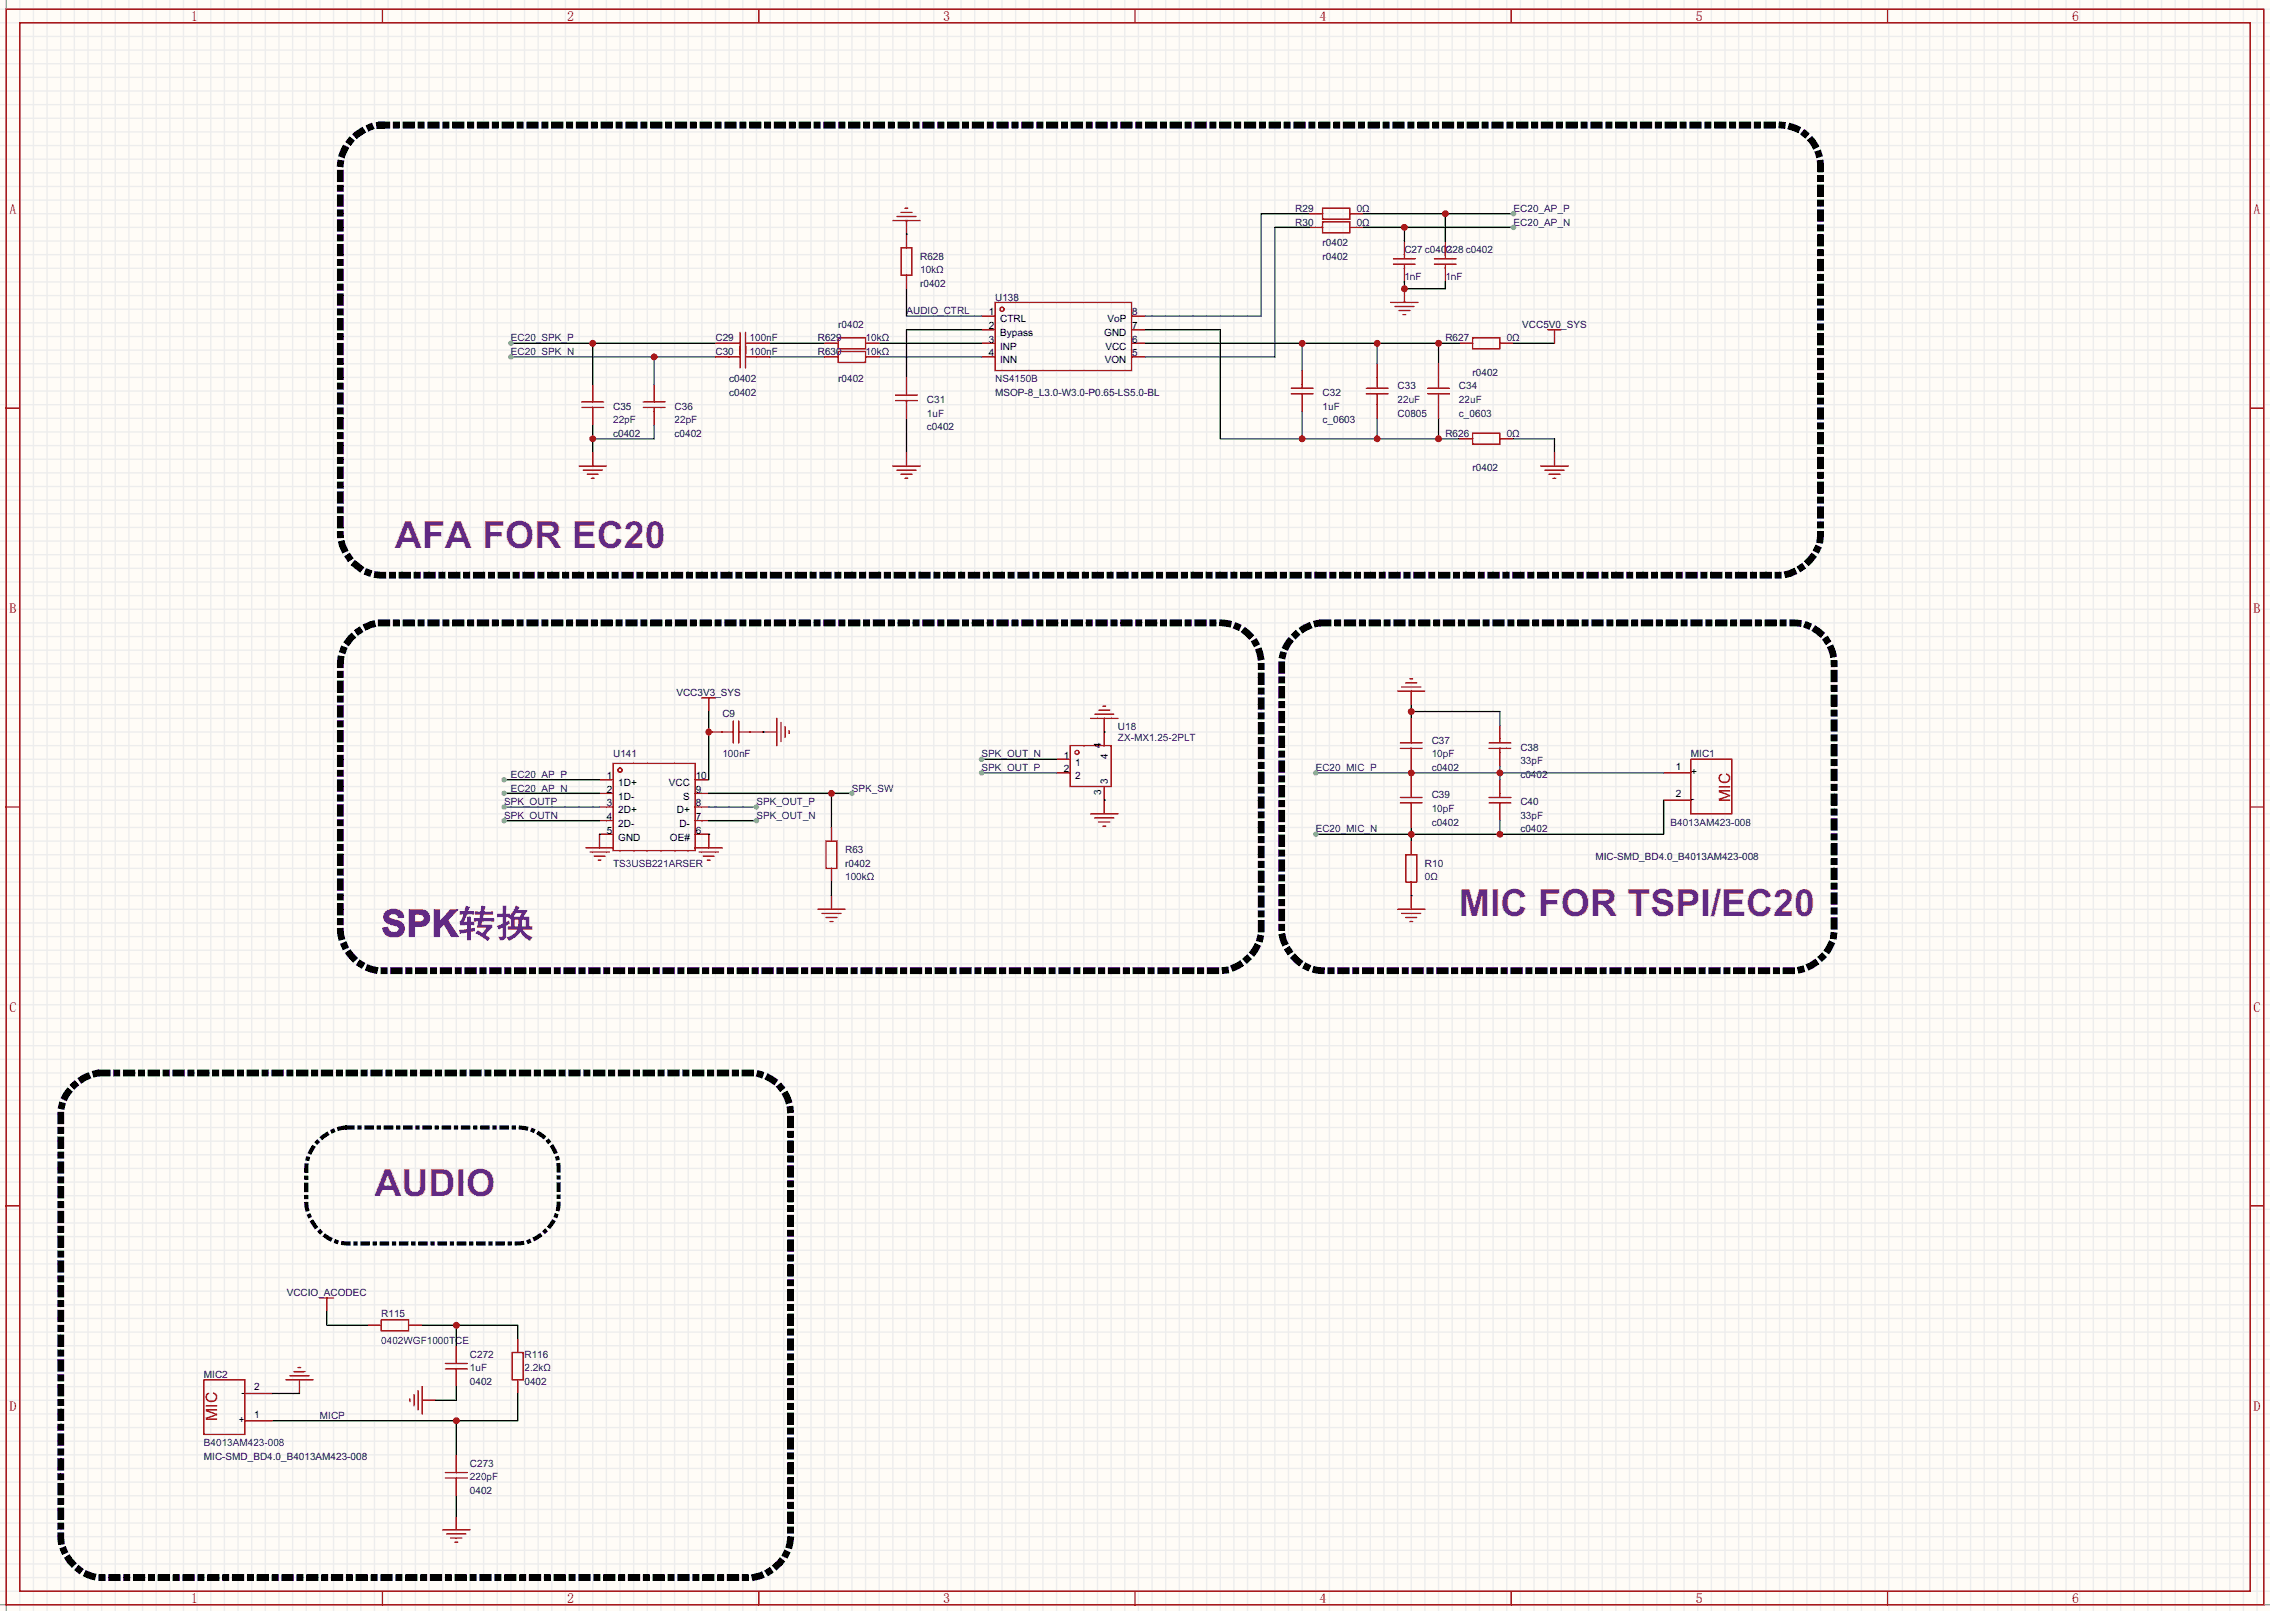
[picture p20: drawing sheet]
<svg xmlns="http://www.w3.org/2000/svg" width="423mm" height="300mm" viewBox="0 0 423 300" stroke-linecap="round" stroke-linejoin="round" font-family="sans-serif">
<defs><g id="words">
<g font-size="7" fill="#93c">
<text x="73.5" y="102">AFA FOR EC20</text>
<text x="271.7" y="170.6">MIC FOR TSPI/EC20</text>
<text x="71" y="174.4">S</text>
<text x="75.7" y="174.4">P</text>
<text x="80.3" y="174.4">K</text>
<text x="85.4" y="174.4">转换</text>
<text x="69.7" y="222.7">AUDIO</text>
</g>
<g font-size="2.9" fill="#a00000">
<text x="322.1" y="149.3" transform="rotate(-90 322.1 149.3)">MIC</text>
<text x="40.4" y="264.6" transform="rotate(-90 40.4 264.6)">MIC</text>
</g>
<g font-size="2.6" fill="#a00000">
<text x="35.5" y="3.9">1</text>
<text x="105.6" y="3.9">2</text>
<text x="175.6" y="3.9">3</text>
<text x="245.7" y="3.9">4</text>
<text x="315.8" y="3.9">5</text>
<text x="385.8" y="3.9">6</text>
<text x="1.8" y="39.8">A</text>
<text x="419.6" y="39.8">A</text>
<text x="1.8" y="114.1">B</text>
<text x="419.6" y="114.1">B</text>
<text x="1.8" y="188.4">C</text>
<text x="419.6" y="188.4">C</text>
<text x="1.8" y="262.7">D</text>
<text x="419.6" y="262.7">D</text>
<text x="35.5" y="298.6">1</text>
<text x="105.6" y="298.6">2</text>
<text x="175.6" y="298.6">3</text>
<text x="245.7" y="298.6">4</text>
<text x="315.8" y="298.6">5</text>
<text x="385.8" y="298.6">6</text>
</g>
<g font-size="1.9" fill="#000080">
<text x="241.2" y="39.5">R29</text>
<text x="241.2" y="42">R30</text>
<text x="246.3" y="45.8">r0402</text>
<text x="261.5" y="47.1">C27</text>
<text x="265.3" y="47.1">c0402</text>
<text x="269.1" y="47.1">C28</text>
<text x="272.9" y="47.1">c0402</text>
<text x="171.3" y="53.4">r0402</text>
<text x="171.3" y="48.4">R628</text>
<text x="246.3" y="48.4">r0402</text>
<text x="185.3" y="56">U138</text>
<text x="133.2" y="63.6">C29</text>
<text x="152.3" y="63.6">R629</text>
<text x="156.1" y="61.1">r0402</text>
<text x="269.1" y="63.6">R627</text>
<text x="283.4" y="61.1">VCC5V0_SYS</text>
<text x="133.2" y="66.1">C30</text>
<text x="135.8" y="71.2">c0402</text>
<text x="152.3" y="66.1">R630</text>
<text x="156.1" y="71.2">r0402</text>
<text x="274.2" y="69.9">r0402</text>
<text x="114.2" y="76.3">C35</text>
<text x="125.6" y="76.3">C36</text>
<text x="135.8" y="73.8">c0402</text>
<text x="172.6" y="75">C31</text>
<text x="185.3" y="73.8">MSOP-8_L3.0-W3.0-P0.65-LS5.0-BL</text>
<text x="246.3" y="73.8">C32</text>
<text x="260.2" y="77.6">C0805</text>
<text x="260.2" y="72.5">C33</text>
<text x="271.7" y="77.6">c_0603</text>
<text x="271.7" y="72.5">C34</text>
<text x="114.2" y="81.4">c0402</text>
<text x="125.6" y="81.4">c0402</text>
<text x="172.6" y="80.1">c0402</text>
<text x="246.3" y="78.8">c_0603</text>
<text x="269.1" y="81.4">R626</text>
<text x="274.2" y="87.7">r0402</text>
<text x="125.9" y="129.6">VCC3V3_SYS</text>
<text x="134.5" y="133.4">C9</text>
<text x="208.2" y="136">U18</text>
<text x="114.2" y="141.1">U141</text>
<text x="266.6" y="138.5">C37</text>
<text x="266.6" y="143.6">c0402</text>
<text x="283.1" y="139.8">C38</text>
<text x="314.8" y="141.1">MIC1</text>
<text x="266.6" y="148.7">C39</text>
<text x="283.1" y="150">C40</text>
<text x="283.1" y="144.9">c0402</text>
<text x="266.6" y="153.8">c0402</text>
<text x="283.1" y="155">c0402</text>
<text x="157.4" y="161.4">r0402</text>
<text x="157.4" y="158.8">R63</text>
<text x="265.3" y="161.4">R10</text>
<text x="297.1" y="160.1">MIC-SMD_BD4.0_B4013AM423-008</text>
<text x="53.4" y="241.4">VCCIO_ACODEC</text>
<text x="71" y="245.2">R115</text>
<text x="38" y="256.6">MIC2</text>
<text x="87.5" y="252.8">C272</text>
<text x="87.5" y="257.9">0402</text>
<text x="97.7" y="252.8">R116</text>
<text x="97.7" y="257.9">0402</text>
<text x="38" y="271.9">MIC-SMD_BD4.0_B4013AM423-008</text>
<text x="87.5" y="273.1">C273</text>
<text x="87.5" y="278.2">0402</text>
</g>
<g font-size="1.9" fill="#00f">
<text x="252.6" y="39.5">0Ω</text>
<text x="281.8" y="39.5">EC20_AP_P</text>
<text x="252.6" y="42">0Ω</text>
<text x="281.8" y="42">EC20_AP_N</text>
<text x="171.3" y="50.9">10kΩ</text>
<text x="261.5" y="52.2">1nF</text>
<text x="269.1" y="52.2">1nF</text>
<text x="168.8" y="58.5">AUDIO_CTRL</text>
<text x="95.1" y="63.6">EC20_SPK_P</text>
<text x="139.6" y="63.6">100nF</text>
<text x="161.2" y="63.6">10kΩ</text>
<text x="280.5" y="63.6">0Ω</text>
<text x="95.1" y="66.1">EC20_SPK_N</text>
<text x="139.6" y="66.1">100nF</text>
<text x="161.2" y="66.1">10kΩ</text>
<text x="185.3" y="71.2">NS4150B</text>
<text x="172.6" y="77.6">1uF</text>
<text x="246.3" y="76.3">1uF</text>
<text x="260.2" y="75">22uF</text>
<text x="271.7" y="75">22uF</text>
<text x="114.2" y="78.8">22pF</text>
<text x="125.6" y="78.8">22pF</text>
<text x="280.5" y="81.4">0Ω</text>
<text x="134.5" y="141.1">100nF</text>
<text x="182.8" y="143.6">SPK_OUT_P</text>
<text x="182.8" y="141.1">SPK_OUT_N</text>
<text x="208.2" y="138">ZX-MX1.25-2PLT</text>
<text x="245" y="143.6">EC20_MIC_P</text>
<text x="266.6" y="141.1">10pF</text>
<text x="283.1" y="142.3">33pF</text>
<text x="93.9" y="150">SPK_OUTP</text>
<text x="95.1" y="144.9">EC20_AP_P</text>
<text x="95.1" y="147.4">EC20_AP_N</text>
<text x="140.8" y="150">SPK_OUT_P</text>
<text x="158.6" y="147.4">SPK_SW</text>
<text x="93.9" y="152.5">SPK_OUTN</text>
<text x="140.8" y="152.5">SPK_OUT_N</text>
<text x="245" y="155">EC20_MIC_N</text>
<text x="266.6" y="151.2">10pF</text>
<text x="283.1" y="152.5">33pF</text>
<text x="311" y="153.8">B4013AM423-008</text>
<text x="114.2" y="161.4">TS3USB221ARSER</text>
<text x="157.4" y="163.9">100kΩ</text>
<text x="265.3" y="163.9">0Ω</text>
<text x="71" y="250.3">0402WGF1000TCE</text>
<text x="87.5" y="255.4">1uF</text>
<text x="97.7" y="255.4">2.2kΩ</text>
<text x="38" y="269.3">B4013AM423-008</text>
<text x="59.6" y="264.3">MICP</text>
<text x="87.5" y="275.7">220pF</text>
</g>
<g font-size="1.9">
<text x="184.1" y="58.8">1</text>
<text x="210.8" y="58.8">8</text>
<text x="184.1" y="61.3">2</text>
<text x="184.1" y="63.8">3</text>
<text x="186.2" y="60">CTRL</text>
<text x="186.2" y="62.6">Bypass</text>
<text x="186.2" y="65.1">INP</text>
<text x="205.6" y="62.6">GND</text>
<text x="205.8" y="65.1">VCC</text>
<text x="206.2" y="60">VoP</text>
<text x="210.8" y="63.8">6</text>
<text x="210.8" y="61.3">7</text>
<text x="184.1" y="66.4">4</text>
<text x="186.2" y="67.6">INN</text>
<text x="205.7" y="67.6">VON</text>
<text x="210.8" y="66.4">5</text>
<text x="198.1" y="141.3">1</text>
<text x="198.1" y="143.8">2</text>
<text x="200.2" y="142.6">1</text>
<text x="205" y="139.2" transform="rotate(-90 205 139.2)">4</text>
<text x="206.3" y="141.3" transform="rotate(-90 206.3 141.3)">4</text>
<text x="312" y="143.4">1</text>
<text x="113" y="145.1">1</text>
<text x="113" y="147.7">2</text>
<text x="115.1" y="146.4">1D+</text>
<text x="115.1" y="148.9">1D-</text>
<text x="124.5" y="146.4">VCC</text>
<text x="127.2" y="148.9">S</text>
<text x="129.5" y="147.7">9</text>
<text x="129.5" y="145.1">10</text>
<text x="200.2" y="145.1">2</text>
<text x="205" y="148.1" transform="rotate(-90 205 148.1)">3</text>
<text x="206.3" y="146" transform="rotate(-90 206.3 146)">3</text>
<text x="312" y="148.4">2</text>
<text x="314.9" y="144.4">+</text>
<text x="314.9" y="149.5">-</text>
<text x="113" y="150.2">3</text>
<text x="113" y="152.7">4</text>
<text x="113" y="155.3">5</text>
<text x="115.1" y="151.5">2D+</text>
<text x="115.1" y="154">2D-</text>
<text x="126" y="151.5">D+</text>
<text x="126.5" y="154">D-</text>
<text x="129.5" y="155.3">6</text>
<text x="129.5" y="152.7">7</text>
<text x="129.5" y="150.2">8</text>
<text x="115.1" y="156.5">GND</text>
<text x="124.7" y="156.5">OE#</text>
<text x="45" y="259.9">-</text>
<text x="47.3" y="258.9">2</text>
<text x="44.5" y="265">+</text>
<text x="47.3" y="264">1</text>
</g>
</g></defs>
<path d="M0 0h422.7v300h-422.7z" fill="#fffcf7"/>
<g fill="none" stroke="#ededed" stroke-width=".25">
<path d="M0 1.7h422.7M0 4.2h422.7M0 6.8h422.7M0 9.3h422.7M0 11.9h422.7M0 14.4h422.7M0 16.9h422.7M0 19.5h422.7M1.1 0v300M3.7 0v300M6.2 0v300M8.8 0v300"/>
<path d="M11.3 0v300M13.8 0v300M16.4 0v300M18.9 0v300M21.5 0v300M24 0v300M26.5 0v300M29.1 0v300M31.6 0v300M34.2 0v300M36.7 0v300M39.2 0v300"/>
<path d="M41.8 0v300M44.3 0v300M46.9 0v300M49.4 0v300M51.9 0v300M54.5 0v300M57 0v300M59.6 0v300M62.1 0v300M64.6 0v300M67.2 0v300M69.7 0v300"/>
<path d="M72.3 0v300M74.8 0v300M77.3 0v300M79.9 0v300M82.4 0v300M85 0v300M87.5 0v300M90 0v300M92.6 0v300M95.1 0v300M97.7 0v300M100.2 0v300"/>
<path d="M102.7 0v300M105.3 0v300M107.8 0v300M110.4 0v300M112.9 0v300M115.4 0v300M118 0v300M120.5 0v300M123.1 0v300M125.6 0v300M128.1 0v300M130.7 0v300"/>
<path d="M133.2 0v300M135.8 0v300M138.3 0v300M140.8 0v300M143.4 0v300M145.9 0v300M148.5 0v300M151 0v300M153.5 0v300M156.1 0v300M158.6 0v300M161.2 0v300"/>
<path d="M163.7 0v300M166.2 0v300M168.8 0v300M171.3 0v300M173.9 0v300M176.4 0v300M178.9 0v300M181.5 0v300M184 0v300M186.6 0v300M189.1 0v300M191.6 0v300"/>
<path d="M194.2 0v300M196.7 0v300M199.3 0v300M201.8 0v300M204.3 0v300M206.9 0v300M209.4 0v300M212 0v300M214.5 0v300M217 0v300M219.6 0v300M222.1 0v300"/>
<path d="M224.7 0v300M227.2 0v300M229.7 0v300M232.3 0v300M234.8 0v300M237.4 0v300M239.9 0v300M242.4 0v300M245 0v300M247.5 0v300M250.1 0v300M252.6 0v300"/>
<path d="M255.1 0v300M257.7 0v300M260.2 0v300M262.8 0v300M265.3 0v300M267.8 0v300M270.4 0v300M272.9 0v300M275.5 0v300M278 0v300M280.5 0v300M283.1 0v300"/>
<path d="M285.6 0v300M288.2 0v300M290.7 0v300M293.2 0v300M295.8 0v300M298.3 0v300M300.9 0v300M303.4 0v300M305.9 0v300M308.5 0v300M311 0v300M313.6 0v300"/>
<path d="M316.1 0v300M318.6 0v300M321.2 0v300M323.7 0v300M326.3 0v300M328.8 0v300M331.3 0v300M333.9 0v300M336.4 0v300M339 0v300M341.5 0v300M344 0v300"/>
<path d="M346.6 0v300M349.1 0v300M351.7 0v300M354.2 0v300M356.7 0v300M359.3 0v300M361.8 0v300M364.4 0v300M366.9 0v300M369.4 0v300M372 0v300M374.5 0v300"/>
<path d="M377.1 0v300M379.6 0v300M382.1 0v300M384.7 0v300M387.2 0v300M389.8 0v300M392.3 0v300M394.8 0v300M397.4 0v300M399.9 0v300M402.5 0v300M405 0v300"/>
<path d="M407.5 0v300M410.1 0v300M412.6 0v300M415.2 0v300M417.7 0v300M420.2 0v300M0 22h422.7M0 24.6h422.7M0 27.1h422.7M0 29.6h422.7M0 32.2h422.7M0 34.7h422.7"/>
<path d="M0 37.3h422.7M0 39.8h422.7M0 42.3h422.7M0 44.9h422.7M0 47.4h422.7M0 50h422.7M0 52.5h422.7M0 55h422.7M0 57.6h422.7M0 60.1h422.7M0 62.7h422.7M0 65.2h422.7"/>
<path d="M0 67.7h422.7M0 70.3h422.7M0 72.8h422.7M0 75.4h422.7M0 77.9h422.7M0 80.4h422.7M0 83h422.7M0 85.5h422.7M0 88.1h422.7M0 90.6h422.7M0 93.1h422.7M0 95.7h422.7"/>
<path d="M0 98.2h422.7M0 100.8h422.7M0 103.3h422.7M0 105.8h422.7M0 108.4h422.7M0 110.9h422.7M0 113.5h422.7M0 116h422.7M0 118.5h422.7M0 121.1h422.7M0 123.6h422.7M0 126.2h422.7"/>
<path d="M0 128.7h422.7M0 131.2h422.7M0 133.8h422.7M0 136.3h422.7M0 138.9h422.7M0 141.4h422.7M0 143.9h422.7M0 146.5h422.7M0 149h422.7M0 151.6h422.7M0 154.1h422.7M0 156.6h422.7"/>
<path d="M0 159.2h422.7M0 161.7h422.7M0 164.3h422.7M0 166.8h422.7M0 169.3h422.7M0 171.9h422.7M0 174.4h422.7M0 177h422.7M0 179.5h422.7M0 182h422.7M0 184.6h422.7M0 187.1h422.7"/>
<path d="M0 189.7h422.7M0 192.2h422.7M0 194.7h422.7M0 197.3h422.7M0 199.8h422.7M0 202.4h422.7M0 204.9h422.7M0 207.4h422.7M0 210h422.7M0 212.5h422.7M0 215.1h422.7M0 217.6h422.7"/>
<path d="M0 220.1h422.7M0 222.7h422.7M0 225.2h422.7M0 227.8h422.7M0 230.3h422.7M0 232.8h422.7M0 235.4h422.7M0 237.9h422.7M0 240.5h422.7M0 243h422.7M0 245.5h422.7M0 248.1h422.7"/>
<path d="M0 250.6h422.7M0 253.2h422.7M0 255.7h422.7M0 258.2h422.7M0 260.8h422.7M0 263.3h422.7M0 265.9h422.7M0 268.4h422.7M0 270.9h422.7M0 273.5h422.7M0 276h422.7M0 278.6h422.7"/>
<path d="M0 281.1h422.7M0 283.6h422.7M0 286.2h422.7M0 288.7h422.7M0 291.3h422.7M0 293.8h422.7M0 296.3h422.7M0 298.9h422.7"/>
</g>
<path d="M1.1 0v300M0 298.9h422.7" fill="none" stroke="#999" stroke-width=".25"/>
<g fill="none" stroke="#a10000" stroke-width=".25">
<path d="M1.1 1.7h420.4v297.2h-420.4zM3.7 4.2h415.3v292.1h-415.3zM71.2 1.7v2.5M141.3 1.7v2.5M211.3 1.7v2.5M281.4 1.7v2.5M351.5 1.7v2.5M246.3 38.8h5v2h-5zM185.3 56.3h25.4v12.7h-25.4zM1.1 76h2.6M108.3 75.9h4.1M108.3 74.9h4.1"/>
<path d="M110.4 74.1v.8M110.4 75.9v.7M119.8 75.9h4M119.8 74.9h4M121.8 74.1v.8M121.8 75.9v.7M419 76h2.5M274.2 80.7h5.1v2h-5.1zM1.1 150.3h2.6M419 150.3h2.5M1.1 224.6h2.6M419 224.6h2.5"/>
<path d="M59.6 241.7h2.5M60.8 241.7v1.3M71 245.8h5.1v2h-5.1zM82.9 254.9h4.1M82.9 253.9h4.1M85 253.2v.7M85 254.9v.8M95.4 251.9h2v5.1h-2zM71.2 296.3v2.6M82.4 284.9h5.1M83.2 285.7h3.5M83.9 286.4h2.1"/>
<path d="M84.7 287.2h.5M141.3 296.3v2.6M211.3 296.3v2.6M281.4 296.3v2.6M351.5 296.3v2.6"/>
<circle cx="186.6" cy="57.6" r=".38"/>
</g>
<g fill="none" stroke="#870000" stroke-width=".25">
<path d="M243.7 39.8h2.6M251.3 39.8h2.6M182.8 58.9h2.5M210.7 58.9h2.5M110.4 71.6v2.5M110.4 76.6v2.6M121.8 71.6v2.5M121.8 76.6v2.6M182.8 61.4h2.5M182.8 63.9h2.5M182.8 66.5h2.5M210.7 61.4h2.5"/>
<path d="M210.7 63.9h2.5M210.7 66.5h2.5M271.7 81.7h2.5M279.3 81.7h2.5M60.8 243v1.3M68.5 246.8h2.5M76.1 246.8h2.5M85 250.6v2.6M85 255.7v2.5M96.4 249.4v2.5M96.4 257v2.5M85 282.4v2.5"/>
</g>
<path d="M60.8 244.3v2.5h7.7M78.6 246.8h17.8v2.6M85 246.8v3.8M85 278.6v3.8" fill="none" stroke="#008700" stroke-width=".25"/>
<circle cx="85" cy="246.8" r=".63" fill="#c00"/>
<path d="M243.7 42.3h2.6M251.3 42.3h2.6M55.8 257v2.5M78.6 260.8h2.6M85 270.9v2.6M85 276v2.6" fill="none" stroke="#870000" stroke-width=".25"/>
<g fill="none" stroke="#a10000" stroke-width=".25">
<path d="M246.3 41.3h5v2.1h-5zM53.2 257h5.1M54 256.2h3.5M54.7 255.5h2.1M55.5 254.7h.5M77.1 259.8v2M77.9 259v3.6M78.6 258.2v5.1M76.3 260.5v.5M82.9 275.3h4.1M82.9 274.2h4.1M85 273.5v.7"/>
<path d="M85 275.3v.7"/>
</g>
<path d="M243.7 39.8h-8.9v19.1h-21.6M243.7 42.3h-6.3v24.2h-24.2M110.4 79.2v5.1M121.8 79.2v2.5h-11.4M168.8 77.9v6.4M85 258.2v2.6h-3.8" fill="none" stroke="#008700" stroke-width=".25"/>
<circle cx="110.4" cy="81.7" r=".63" fill="#c00"/>
<path d="M96.4 259.5v5.1h-45.7M85 264.6v6.3" fill="none" stroke="#008700" stroke-width=".25"/>
<circle cx="85" cy="264.6" r=".63" fill="#c00"/>
<path d="M95.1 66.5h38.1M121.8 66.5v5.1M143.4 63.9h10.1M143.4 66.5h10.1M163.7 63.9h19.1M163.7 66.5h19.1M182.8 61.4h-14v8.9" fill="none" stroke="#008700" stroke-width=".25"/>
<path d="M18.9 199.8h120.7a7.6 7.6 0 0 1 7.6 7.6v78.8a8.2 8.2 0 0 1-7.6 7.6h-120.7a8.2 8.2 0 0 1-7.6-7.6v-78.8a8.2 8.2 0 0 1 7.6-7.6" fill="none" stroke="#000" stroke-width="1.3" stroke-dasharray="1 1.8 0 1.8"/>
<circle cx="121.8" cy="66.5" r=".63" fill="#c00"/>
<circle cx="95.1" cy="66.5" r=".51" fill="#999"/>
<path d="M95.1 63.9h38.1M110.4 63.9v7.7" fill="none" stroke="#008700" stroke-width=".25"/>
<circle cx="110.4" cy="63.9" r=".63" fill="#c00"/>
<circle cx="95.1" cy="63.9" r=".51" fill="#999"/>
<path d="M168.8 53.8v5.1h14M213.2 61.4h14v20.3h44.5M242.4 76.6v5.1M256.4 77.9v3.8M267.8 77.9v3.8" fill="none" stroke="#008700" stroke-width=".25"/>
<path d="M64.6 210h31.8a7.6 7.6 0 0 1 7.6 7.6v6.4a8.2 8.2 0 0 1-7.6 7.6h-31.8a8.2 8.2 0 0 1-7.6-7.6v-6.4a8.2 8.2 0 0 1 7.6-7.6" fill="none" stroke="#000" stroke-width=".76" stroke-dasharray="1 1.3 0 1.3"/>
<g fill="#c00">
<circle cx="267.8" cy="81.7" r=".63"/>
<circle cx="256.4" cy="81.7" r=".63"/>
<circle cx="242.4" cy="81.7" r=".63"/>
</g>
<g fill="none" stroke="#a10000" stroke-width=".25">
<path d="M254.4 73.3h4M254.4 72.3h4M256.4 70.3v2M256.4 73.3v2.1M274.2 62.9h5.1v2.1h-5.1zM199.3 138.9h7.6v7.6h-7.6z"/>
<circle cx="200.5" cy="140.1" r=".38"/>
</g>
<path d="M256.4 67.7v2.6M256.4 75.4v2.5M271.7 63.9h2.5M279.3 63.9h2.5M205.6 136.3v2.6M196.7 141.4h2.6M196.7 143.9h2.6M205.6 146.5v2.5" fill="none" stroke="#870000" stroke-width=".25"/>
<path d="M213.2 63.9h58.5M242.4 63.9v5.1M256.4 63.9v3.8M267.8 63.9v3.8M281.8 63.9h7.6" fill="none" stroke="#008700" stroke-width=".25"/>
<g fill="#c00">
<circle cx="267.8" cy="63.9" r=".63"/>
<circle cx="256.4" cy="63.9" r=".63"/>
<circle cx="242.4" cy="63.9" r=".63"/>
</g>
<path d="M261.5 44.9v2.5M261.5 50v2.5" fill="none" stroke="#870000" stroke-width=".25"/>
<path d="M259.5 49.2h4M259.5 48.2h4M261.5 47.4v.8M261.5 49.2v.8" fill="none" stroke="#a10000" stroke-width=".25"/>
<path d="M253.9 42.3h27.9M261.5 42.3v2.6" fill="none" stroke="#008700" stroke-width=".25"/>
<circle cx="261.5" cy="42.3" r=".63" fill="#c00"/>
<circle cx="281.8" cy="42.3" r=".51" fill="#999"/>
<path d="M269.1 44.9v2.5M269.1 50v2.5" fill="none" stroke="#870000" stroke-width=".25"/>
<path d="M267.1 49.2h4M267.1 48.2h4M269.1 47.4v.8M269.1 49.2v.8" fill="none" stroke="#a10000" stroke-width=".25"/>
<path d="M253.9 39.8h27.9M269.1 39.8v5.1" fill="none" stroke="#008700" stroke-width=".25"/>
<circle cx="269.1" cy="39.8" r=".63" fill="#c00"/>
<circle cx="281.8" cy="39.8" r=".51" fill="#999"/>
<path d="M261.5 52.5v1.3h7.6v-1.3M281.8 81.7h7.6v2.6M262.8 132.5h16.5v2.6M262.8 131.2v2.6" fill="none" stroke="#008700" stroke-width=".25"/>
<g fill="none" stroke="#a10000" stroke-width=".25">
<path d="M167.8 46.2h2v5h-2zM135.8 63.9h2M135.8 66.5h2M137.8 61.9v6.6M138.8 63.9h2M138.8 61.9v6.6M138.8 66.5h2M156.1 62.9h5.1v2.1h-5.1zM156.1 65.5h5.1v2h-5.1zM166.8 74.6h4M166.8 73.6h4M168.8 72.8v.8"/>
<path d="M168.8 74.6v.8M240.4 73.3h4.1M240.4 72.3h4.1M242.4 71.6v.7M242.4 73.3v.8M265.8 73.3h4.1M265.8 72.3h4.1M267.8 70.3v2M267.8 73.3v2.1M277.2 139.4h4.1M277.2 138.4h4.1M279.3 137.6v.8"/>
<path d="M279.3 139.4v.7M277.2 149.5h4.1M277.2 148.5h4.1M279.3 147.8v.7M279.3 149.5v.8M314.8 141.4h7.7v10.2h-7.7zM38 257h7.6v10.1h-7.6z"/>
</g>
<g fill="none" stroke="#870000" stroke-width=".25">
<path d="M168.8 43.6v2.6M168.8 51.2v2.6M133.2 63.9h2.6M133.2 66.5h2.6M140.8 63.9h2.6M140.8 66.5h2.6M153.5 63.9h2.6M153.5 66.5h2.6M161.2 63.9h2.5M161.2 66.5h2.5M168.8 70.3v2.5M168.8 75.4v2.5"/>
<path d="M242.4 69v2.6M242.4 74.1v2.5M267.8 67.7v2.6M267.8 75.4v2.5M279.3 135.1v2.5M279.3 140.1v2.6M279.3 145.2v2.6M279.3 150.3v2.5M309.8 143.9h5M309.8 149h5M45.6 259.5h5.1M45.6 264.6h5.1"/>
</g>
<path d="M71 23.3h260.3a7.6 7.6 0 0 1 7.7 7.6v68.6a8.2 8.2 0 0 1-7.7 7.6h-260.3a8.2 8.2 0 0 1-7.6-7.6v-68.6a8.2 8.2 0 0 1 7.6-7.6" fill="none" stroke="#000" stroke-width="1.3" stroke-dasharray="1 1.8 0 1.8"/>
<circle cx="262.8" cy="132.5" r=".63" fill="#c00"/>
<path d="M245 143.9h64.8M279.3 142.7v2.5" fill="none" stroke="#008700" stroke-width=".25"/>
<circle cx="279.3" cy="143.9" r=".63" fill="#c00"/>
<circle cx="245" cy="143.9" r=".51" fill="#999"/>
<path d="M262.8 154.1v2.5M279.3 152.8v2.6M309.8 149v6.4h-64.8" fill="none" stroke="#008700" stroke-width=".25"/>
<g fill="#c00">
<circle cx="262.8" cy="155.4" r=".63"/>
<circle cx="279.3" cy="155.4" r=".63"/>
</g>
<circle cx="245" cy="155.4" r=".51" fill="#999"/>
<path d="M246.3 116h87.6a7.6 7.6 0 0 1 7.6 7.6v49.6a8.2 8.2 0 0 1-7.6 7.6h-87.6a8.2 8.2 0 0 1-7.7-7.6v-49.6a8.2 8.2 0 0 1 7.7-7.6" fill="none" stroke="#000" stroke-width="1.3" stroke-dasharray="1 1.8 0 1.8"/>
<path d="M260.7 139.4h4.1M260.7 149.5h4.1M260.7 148.5h4.1M262.8 146.5v2M262.8 149.5v2.1" fill="none" stroke="#a10000" stroke-width=".25"/>
<path d="M262.8 141.4v5.1M262.8 151.6v2.5" fill="none" stroke="#870000" stroke-width=".25"/>
<circle cx="262.8" cy="143.9" r=".63" fill="#c00"/>
<g fill="none" stroke="#a10000" stroke-width=".25">
<path d="M288.2 61.4h2.5M289.4 61.4v1.3M260.7 138.4h4.1M262.8 136.3v2.1M262.8 139.4v2M114.2 142.2h15.2v16.2h-15.2zM261.7 159.2h2.1v5.1h-2.1z"/>
<circle cx="115.4" cy="143.4" r=".38"/>
</g>
<g fill="none" stroke="#870000" stroke-width=".25">
<path d="M289.4 62.7v1.2M262.8 133.8v2.5M111.6 145.2h2.6M111.6 147.8h2.6M111.6 150.3h2.6M111.6 152.8h2.6M111.6 155.4h2.6M129.4 145.2h2.6M129.4 147.8h2.6M129.4 150.3h2.6M129.4 152.8h2.6M129.4 155.4h2.6"/>
<path d="M262.8 156.6v2.6M262.8 164.3v2.5"/>
</g>
<path d="M93.9 145.2h17.7" fill="none" stroke="#008700" stroke-width=".25"/>
<circle cx="93.9" cy="145.2" r=".51" fill="#999"/>
<path d="M93.9 147.8h17.7" fill="none" stroke="#008700" stroke-width=".25"/>
<circle cx="93.9" cy="147.8" r=".51" fill="#999"/>
<path d="M93.9 150.3h17.7" fill="none" stroke="#008700" stroke-width=".25"/>
<circle cx="93.9" cy="150.3" r=".51" fill="#999"/>
<path d="M93.9 152.8h17.7" fill="none" stroke="#008700" stroke-width=".25"/>
<circle cx="93.9" cy="152.8" r=".51" fill="#999"/>
<path d="M111.6 155.4v2.5M132 155.4v2.5" fill="none" stroke="#870000" stroke-width=".25"/>
<path d="M109.1 157.9h5.1M109.9 158.7h3.5M110.6 159.4h2M129.4 157.9h5.1M130.2 158.7h3.5M130.9 159.4h2.1M111.4 160.2h.5M131.7 160.2h.5" fill="none" stroke="#a10000" stroke-width=".25"/>
<path d="M111.6 155.4h.1M132 155.4h.1M132 152.8h8.8" fill="none" stroke="#008700" stroke-width=".25"/>
<circle cx="140.8" cy="152.8" r=".51" fill="#999"/>
<path d="M132 150.3h8.8" fill="none" stroke="#008700" stroke-width=".25"/>
<circle cx="140.8" cy="150.3" r=".51" fill="#999"/>
<path d="M205.6 133.8v2.5M205.6 149v2.6" fill="none" stroke="#870000" stroke-width=".25"/>
<path d="M203.1 133.8h5.1M203.8 133h3.6M204.6 132.3h2M205.4 131.5h.5M203.1 151.6h5.1M203.8 152.3h3.6M204.6 153.1h2M205.4 153.9h.5" fill="none" stroke="#a10000" stroke-width=".25"/>
<path d="M182.8 143.9h13.9" fill="none" stroke="#008700" stroke-width=".25"/>
<circle cx="182.8" cy="143.9" r=".51" fill="#999"/>
<path d="M182.8 141.4h13.9" fill="none" stroke="#008700" stroke-width=".25"/>
<circle cx="182.8" cy="141.4" r=".51" fill="#999"/>
<path d="M168.8 41.1v2.5M261.5 53.8v2.5M110.4 84.3v2.5M168.8 84.3v2.5" fill="none" stroke="#870000" stroke-width=".25"/>
<path d="M167.8 39.6h2M168.5 38.8h.5M166.2 41.1h5.1M167 40.3h3.6M107.8 86.8h5.1M108.6 87.6h3.5M109.3 88.3h2.1M110.1 89.1h.5M166.2 86.8h5.1M167 87.6h3.6M167.8 88.3h2M168.5 89.1h.5" fill="none" stroke="#a10000" stroke-width=".25"/>
<path d="M168.8 43.6h.1" fill="none" stroke="#008700" stroke-width=".25"/>
<circle cx="261.5" cy="53.8" r=".63" fill="#c00"/>
<path d="M259 56.3h5M259.7 57.1h3.6M260.5 57.8h2M261.2 58.6h.5M286.9 86.8h5.1M287.7 87.6h3.5M288.4 88.3h2M289.2 89.1h.5M130.7 130h2.5M132 130v1.2M136.5 134.3v4.1" fill="none" stroke="#a10000" stroke-width=".25"/>
<path d="M289.4 84.3v2.5M132 131.2v1.3M132 136.3h2.5" fill="none" stroke="#870000" stroke-width=".25"/>
<path d="M132 132.5v12.7" fill="none" stroke="#008700" stroke-width=".25"/>
<circle cx="132" cy="136.3" r=".63" fill="#c00"/>
<path d="M134.5 136.3h2M137.5 136.3h2.1M137.5 134.3v4.1M144.7 133.8v5.1M145.4 134.5v3.6M146.2 135.3v2M146.9 136.1v.5" fill="none" stroke="#a10000" stroke-width=".25"/>
<path d="M139.6 136.3h5.1" fill="none" stroke="#870000" stroke-width=".25"/>
<path d="M142.1 136.3h.1M132 147.8h26.6M154.8 147.8v6.3" fill="none" stroke="#008700" stroke-width=".25"/>
<path d="M71 116h156.2a7.6 7.6 0 0 1 7.6 7.6v49.6a8.2 8.2 0 0 1-7.6 7.6h-156.2a8.2 8.2 0 0 1-7.6-7.6v-49.6a8.2 8.2 0 0 1 7.6-7.6" fill="none" stroke="#000" stroke-width="1.3" stroke-dasharray="1 1.8 0 1.8"/>
<circle cx="154.8" cy="147.8" r=".63" fill="#c00"/>
<circle cx="158.6" cy="147.8" r=".51" fill="#999"/>
<path d="M262.8 128.7v2.5M154.8 154.1v2.5M154.8 161.7v2.6M154.8 166.8v2.5M262.8 166.8v2.5" fill="none" stroke="#870000" stroke-width=".25"/>
<g fill="none" stroke="#a10000" stroke-width=".25">
<path d="M260.2 128.7h5.1M261 127.9h3.5M261.7 127.2h2.1M262.5 126.4h.5M153.8 156.6h2v5.1h-2zM152.3 169.3h5.1M153 170.1h3.6M153.8 170.9h2M154.6 171.6h.5M260.2 169.3h5.1M261 170.1h3.5M261.7 170.9h2.1"/>
<path d="M262.5 171.6h.5"/>
</g>
<path d="M205.6 136.3h.1M205.6 149h.1M154.8 164.3v2.5M262.8 166.8h.1M50.7 259.5h5.1" fill="none" stroke="#008700" stroke-width=".25"/>
<use href="#words"/>
</svg>
